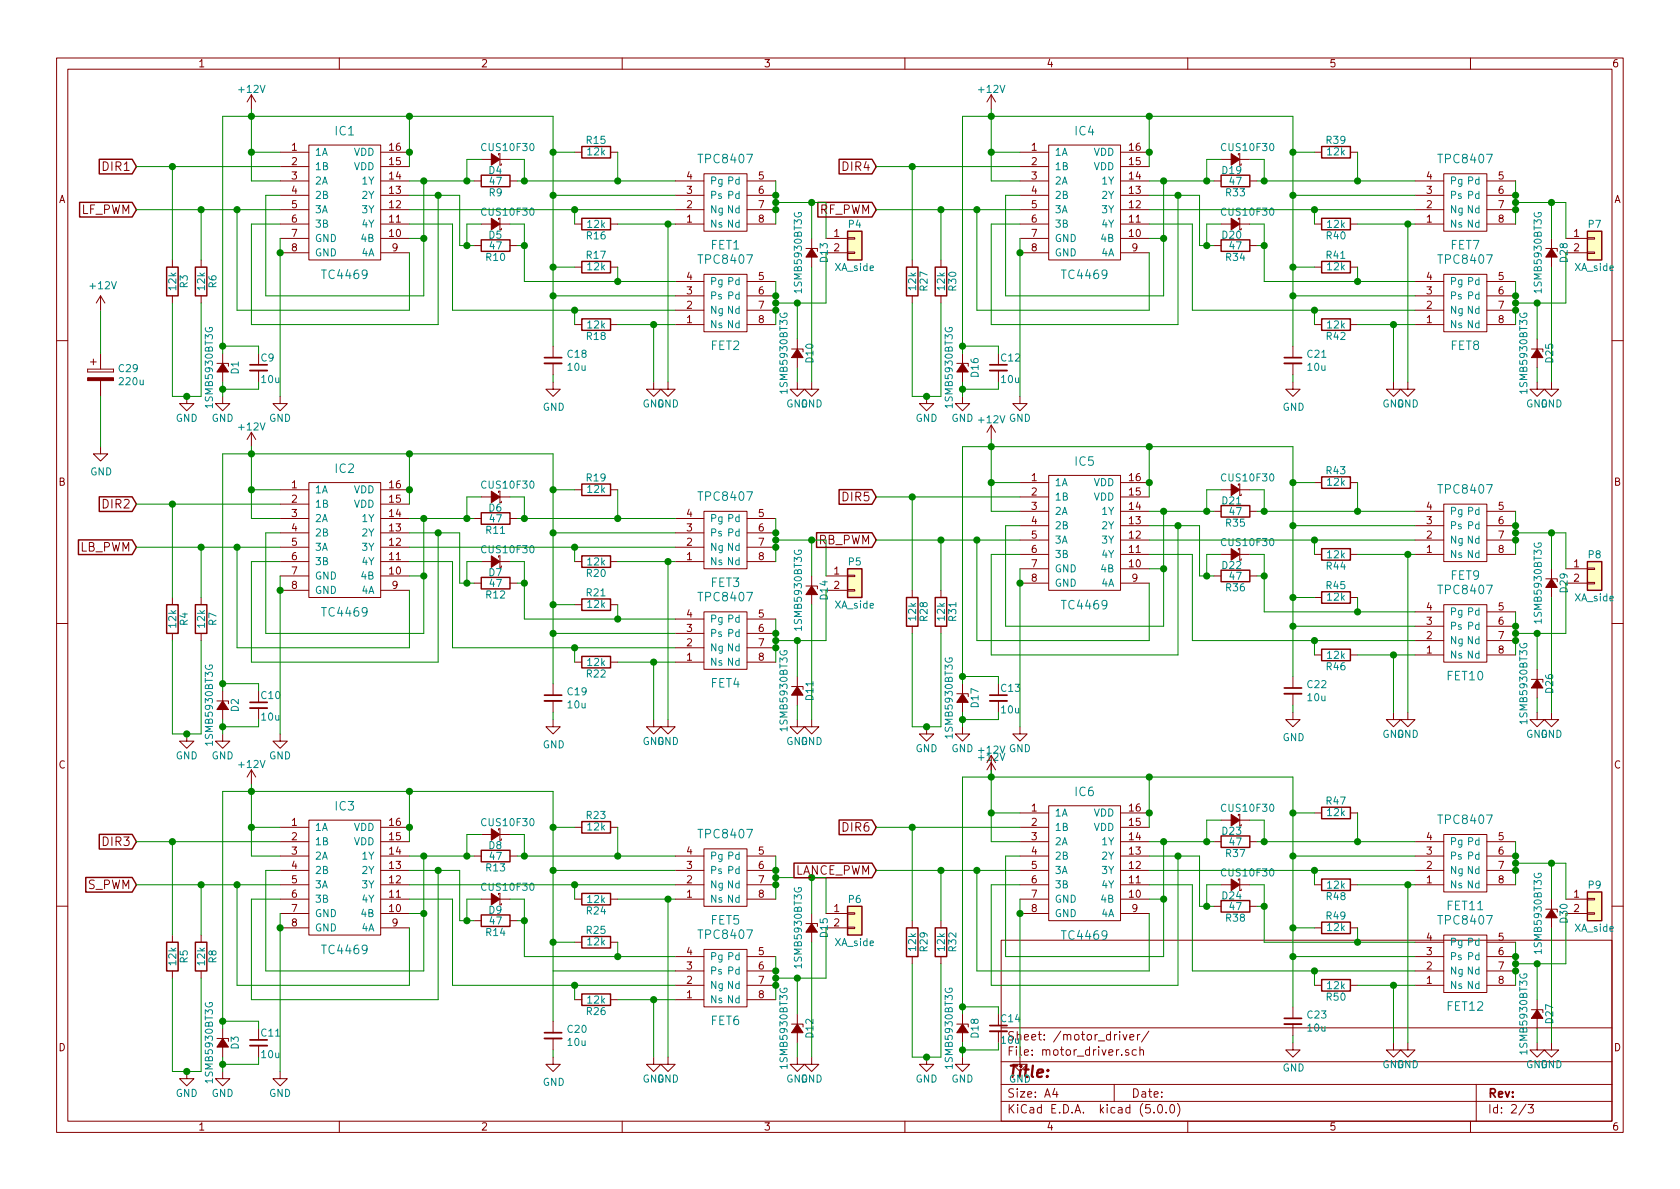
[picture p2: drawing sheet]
<svg xmlns="http://www.w3.org/2000/svg" width="297mm" height="210mm" viewBox="0 0 297 210" stroke-linecap="round" stroke-linejoin="round" font-family="sans-serif">
<defs><g id="words">
<text font-size="2.8" fill="#840000" x="178" y="190.5">Title:</text>
<g font-size="2.1" fill="#008484">
<text x="59.3" y="23.9">IC1</text>
<text x="190.1" y="23.9">IC4</text>
<text x="123.8" y="28.9">TPC8407</text>
<text x="254.6" y="28.9">TPC8407</text>
<text x="123.8" y="46.7">TPC8407</text>
<text x="125.7" y="44.1">FET1</text>
<text x="254.6" y="46.7">TPC8407</text>
<text x="256.5" y="44.1">FET7</text>
<text x="57.2" y="49.3">TC4469</text>
<text x="188" y="49.3">TC4469</text>
<text x="125.7" y="61.9">FET2</text>
<text x="256.5" y="61.9">FET8</text>
<text x="59.3" y="83.6">IC2</text>
<text x="190.1" y="82.4">IC5</text>
<text x="123.8" y="88.6">TPC8407</text>
<text x="254.6" y="87.3">TPC8407</text>
<text x="123.8" y="106.3">TPC8407</text>
<text x="125.7" y="103.8">FET3</text>
<text x="188" y="107.8">TC4469</text>
<text x="254.6" y="105.1">TPC8407</text>
<text x="256.5" y="102.5">FET9</text>
<text x="57.2" y="109">TC4469</text>
<text x="125.7" y="121.6">FET4</text>
<text x="255.9" y="120.3">FET10</text>
<text x="59.3" y="143.3">IC3</text>
<text x="190.1" y="140.8">IC6</text>
<text x="123.8" y="148.3">TPC8407</text>
<text x="254.6" y="145.7">TPC8407</text>
<text x="255.9" y="161">FET11</text>
<text x="123.8" y="166">TPC8407</text>
<text x="125.7" y="163.5">FET5</text>
<text x="188" y="166.2">TC4469</text>
<text x="254.6" y="163.5">TPC8407</text>
<text x="57.2" y="168.7">TC4469</text>
<text x="255.9" y="178.7">FET12</text>
<text x="125.7" y="181.3">FET6</text>
</g>
<g font-size="2.1" fill="#840000">
<text x="18.4" y="30.2">DIR1</text>
<text x="149.2" y="30.2">DIR4</text>
<text x="14.2" y="37.8">LF_PWM</text>
<text x="144.8" y="37.8">RF_PWM</text>
<text x="18.4" y="89.9">DIR2</text>
<text x="149.2" y="88.6">DIR5</text>
<text x="14" y="97.5">LB_PWM</text>
<text x="144.6" y="96.3">RB_PWM</text>
<text x="18.4" y="149.6">DIR3</text>
<text x="149.2" y="147.1">DIR6</text>
<text x="15.4" y="157.2">S_PWM</text>
<text x="178" y="184">Sheet: /motor_driver/</text>
<text x="178" y="186.7">File: motor_driver.sch</text>
<text x="178" y="196.9">KiCad E.D.A. kicad (5.0.0)</text>
<text x="178" y="194.1">Size: A4</text>
<text x="200" y="194.1">Date:</text>
<text x="263" y="194.1">Rev:</text>
<text x="263" y="196.9">Id: 2/3</text>
</g>
<text font-size="2.1" fill="#008400" x="140.4" y="154.7">LANCE_PWM</text>
<g font-size="1.8" fill="#840000">
<text x="35" y="11.9">1</text>
<text x="85" y="11.9">2</text>
<text x="135" y="11.9">3</text>
<text x="185" y="11.9">4</text>
<text x="235" y="11.9">5</text>
<text x="285" y="11.9">6</text>
<text x="51.6" y="26.7">1</text>
<text x="51.6" y="29.2">2</text>
<text x="68.9" y="29.2">15</text>
<text x="68.9" y="26.7">16</text>
<text x="182.4" y="26.7">1</text>
<text x="182.4" y="29.2">2</text>
<text x="199.7" y="29.2">15</text>
<text x="199.7" y="26.7">16</text>
<text x="10.4" y="35.9">A</text>
<text x="51.6" y="31.7">3</text>
<text x="51.6" y="34.3">4</text>
<text x="68.9" y="34.3">13</text>
<text x="68.9" y="31.7">14</text>
<text x="121.4" y="34.3">3</text>
<text x="121.4" y="31.7">4</text>
<text x="134.1" y="31.7">5</text>
<text x="134.1" y="34.3">6</text>
<text x="182.4" y="31.7">3</text>
<text x="182.4" y="34.3">4</text>
<text x="199.7" y="34.3">13</text>
<text x="199.7" y="31.7">14</text>
<text x="252.2" y="34.3">3</text>
<text x="252.2" y="31.7">4</text>
<text x="264.9" y="31.7">5</text>
<text x="264.9" y="34.3">6</text>
<text x="285.4" y="35.9">A</text>
<text x="51.6" y="36.8">5</text>
<text x="51.6" y="39.4">6</text>
<text x="51.6" y="41.9">7</text>
<text x="68.9" y="41.9">10</text>
<text x="68.9" y="39.4">11</text>
<text x="68.9" y="36.8">12</text>
<text x="121.4" y="39.4">1</text>
<text x="121.4" y="36.8">2</text>
<text x="134.1" y="36.8">7</text>
<text x="134.1" y="39.4">8</text>
<text x="147.5" y="41.9">1</text>
<text x="182.4" y="36.8">5</text>
<text x="182.4" y="39.4">6</text>
<text x="182.4" y="41.9">7</text>
<text x="199.7" y="41.9">10</text>
<text x="199.7" y="39.4">11</text>
<text x="199.7" y="36.8">12</text>
<text x="252.2" y="39.4">1</text>
<text x="252.2" y="36.8">2</text>
<text x="264.9" y="36.8">7</text>
<text x="264.9" y="39.4">8</text>
<text x="278.3" y="41.9">1</text>
<text x="51.6" y="44.4">8</text>
<text x="69.4" y="44.4">9</text>
<text x="147.5" y="44.4">2</text>
<text x="182.4" y="44.4">8</text>
<text x="200.2" y="44.4">9</text>
<text x="278.3" y="44.4">2</text>
<text x="121.4" y="52.1">3</text>
<text x="121.4" y="49.5">4</text>
<text x="134.1" y="49.5">5</text>
<text x="134.1" y="52.1">6</text>
<text x="252.2" y="52.1">3</text>
<text x="252.2" y="49.5">4</text>
<text x="264.9" y="49.5">5</text>
<text x="264.9" y="52.1">6</text>
<text x="121.4" y="57.1">1</text>
<text x="121.4" y="54.6">2</text>
<text x="134.1" y="54.6">7</text>
<text x="134.1" y="57.1">8</text>
<text x="252.2" y="57.1">1</text>
<text x="252.2" y="54.6">2</text>
<text x="264.9" y="54.6">7</text>
<text x="264.9" y="57.1">8</text>
<text x="10.4" y="85.9">B</text>
<text x="51.6" y="86.4">1</text>
<text x="51.6" y="88.9">2</text>
<text x="68.9" y="88.9">15</text>
<text x="68.9" y="86.4">16</text>
<text x="182.4" y="85.1">1</text>
<text x="182.4" y="87.6">2</text>
<text x="199.7" y="87.6">15</text>
<text x="199.7" y="85.1">16</text>
<text x="285.4" y="85.9">B</text>
<text x="51.6" y="91.4">3</text>
<text x="51.6" y="94">4</text>
<text x="68.9" y="94">13</text>
<text x="68.9" y="91.4">14</text>
<text x="121.4" y="94">3</text>
<text x="121.4" y="91.4">4</text>
<text x="134.1" y="91.4">5</text>
<text x="134.1" y="94">6</text>
<text x="182.4" y="90.2">3</text>
<text x="182.4" y="92.7">4</text>
<text x="182.4" y="95.2">5</text>
<text x="199.7" y="95.2">12</text>
<text x="199.7" y="92.7">13</text>
<text x="199.7" y="90.2">14</text>
<text x="252.2" y="95.2">2</text>
<text x="252.2" y="92.7">3</text>
<text x="252.2" y="90.2">4</text>
<text x="264.9" y="90.2">5</text>
<text x="264.9" y="92.7">6</text>
<text x="264.9" y="95.2">7</text>
<text x="51.6" y="96.5">5</text>
<text x="51.6" y="99.1">6</text>
<text x="51.6" y="101.6">7</text>
<text x="68.9" y="101.6">10</text>
<text x="68.9" y="99.1">11</text>
<text x="68.9" y="96.5">12</text>
<text x="121.4" y="99.1">1</text>
<text x="121.4" y="96.5">2</text>
<text x="134.1" y="96.5">7</text>
<text x="134.1" y="99.1">8</text>
<text x="147.5" y="101.6">1</text>
<text x="182.4" y="97.8">6</text>
<text x="182.4" y="100.3">7</text>
<text x="199.7" y="100.3">10</text>
<text x="199.7" y="97.8">11</text>
<text x="252.2" y="97.8">1</text>
<text x="264.9" y="97.8">8</text>
<text x="278.3" y="100.3">1</text>
<text x="51.6" y="104.1">8</text>
<text x="69.4" y="104.1">9</text>
<text x="147.5" y="104.1">2</text>
<text x="182.4" y="102.9">8</text>
<text x="200.2" y="102.9">9</text>
<text x="252.2" y="107.9">4</text>
<text x="264.9" y="107.9">5</text>
<text x="278.3" y="102.9">2</text>
<text x="121.4" y="111.8">3</text>
<text x="121.4" y="109.2">4</text>
<text x="134.1" y="109.2">5</text>
<text x="134.1" y="111.8">6</text>
<text x="252.2" y="113">2</text>
<text x="252.2" y="110.5">3</text>
<text x="264.9" y="110.5">6</text>
<text x="264.9" y="113">7</text>
<text x="121.4" y="116.8">1</text>
<text x="121.4" y="114.3">2</text>
<text x="134.1" y="114.3">7</text>
<text x="134.1" y="116.8">8</text>
<text x="252.2" y="115.6">1</text>
<text x="264.9" y="115.6">8</text>
<text x="10.4" y="135.9">C</text>
<text x="285.4" y="135.9">C</text>
<text x="182.4" y="143.5">1</text>
<text x="199.7" y="143.5">16</text>
<text x="51.6" y="146">1</text>
<text x="51.6" y="148.6">2</text>
<text x="68.9" y="148.6">15</text>
<text x="68.9" y="146">16</text>
<text x="182.4" y="146">2</text>
<text x="182.4" y="148.6">3</text>
<text x="199.7" y="148.6">14</text>
<text x="199.7" y="146">15</text>
<text x="252.2" y="148.6">4</text>
<text x="264.9" y="148.6">5</text>
<text x="51.6" y="151.1">3</text>
<text x="51.6" y="153.7">4</text>
<text x="68.9" y="153.7">13</text>
<text x="68.9" y="151.1">14</text>
<text x="121.4" y="153.7">3</text>
<text x="121.4" y="151.1">4</text>
<text x="134.1" y="151.1">5</text>
<text x="134.1" y="153.7">6</text>
<text x="182.4" y="151.1">4</text>
<text x="182.4" y="153.7">5</text>
<text x="199.7" y="153.7">12</text>
<text x="199.7" y="151.1">13</text>
<text x="252.2" y="153.7">2</text>
<text x="252.2" y="151.1">3</text>
<text x="264.9" y="151.1">6</text>
<text x="264.9" y="153.7">7</text>
<text x="51.6" y="156.2">5</text>
<text x="51.6" y="158.7">6</text>
<text x="51.6" y="161.3">7</text>
<text x="68.9" y="161.3">10</text>
<text x="68.9" y="158.7">11</text>
<text x="68.9" y="156.2">12</text>
<text x="121.4" y="158.7">1</text>
<text x="121.4" y="156.2">2</text>
<text x="134.1" y="156.2">7</text>
<text x="134.1" y="158.7">8</text>
<text x="147.5" y="161.3">1</text>
<text x="182.4" y="156.2">6</text>
<text x="182.4" y="158.7">7</text>
<text x="182.4" y="161.3">8</text>
<text x="199.7" y="158.7">10</text>
<text x="199.7" y="156.2">11</text>
<text x="200.2" y="161.3">9</text>
<text x="252.2" y="156.2">1</text>
<text x="264.9" y="156.2">8</text>
<text x="278.3" y="158.7">1</text>
<text x="278.3" y="161.3">2</text>
<text x="51.6" y="163.8">8</text>
<text x="69.4" y="163.8">9</text>
<text x="147.5" y="163.8">2</text>
<text x="252.2" y="166.4">4</text>
<text x="264.9" y="166.4">5</text>
<text x="121.4" y="174">2</text>
<text x="121.4" y="171.4">3</text>
<text x="121.4" y="168.9">4</text>
<text x="134.1" y="168.9">5</text>
<text x="134.1" y="171.4">6</text>
<text x="134.1" y="174">7</text>
<text x="252.2" y="174">1</text>
<text x="252.2" y="171.4">2</text>
<text x="252.2" y="168.9">3</text>
<text x="264.9" y="168.9">6</text>
<text x="264.9" y="171.4">7</text>
<text x="264.9" y="174">8</text>
<text x="121.4" y="176.5">1</text>
<text x="134.1" y="176.5">8</text>
<text x="10.4" y="185.9">D</text>
<text x="285.4" y="185.9">D</text>
<text x="35" y="199.9">1</text>
<text x="85" y="199.9">2</text>
<text x="135" y="199.9">3</text>
<text x="185" y="199.9">4</text>
<text x="235" y="199.9">5</text>
<text x="285" y="199.9">6</text>
</g>
<g font-size="1.8" fill="#008484">
<text x="42.4" y="16.4">+12V</text>
<text x="173.2" y="16.4">+12V</text>
<text x="55.6" y="27.6">1A</text>
<text x="62.6" y="27.6">VDD</text>
<text x="85.4" y="26.7">CUS10F30</text>
<text x="103.8" y="25.4">R15</text>
<text x="103.9" y="27.5">12k</text>
<text x="186.4" y="27.6">1A</text>
<text x="193.4" y="27.6">VDD</text>
<text x="216.2" y="26.7">CUS10F30</text>
<text x="234.6" y="25.4">R39</text>
<text x="234.7" y="27.5">12k</text>
<text x="55.6" y="30.1">1B</text>
<text x="55.6" y="32.6">2A</text>
<text x="55.6" y="35.2">2B</text>
<text x="62.6" y="30.1">VDD</text>
<text x="64.1" y="35.2">2Y</text>
<text x="64.1" y="32.6">1Y</text>
<text x="86.5" y="30.8">D4</text>
<text x="86.5" y="34.7">R9</text>
<text x="86.7" y="32.7">47</text>
<text x="125.5" y="35.2">Ps</text>
<text x="125.5" y="32.6">Pg Pd</text>
<text x="128.8" y="35.2">Pd</text>
<text x="186.4" y="30.1">1B</text>
<text x="186.4" y="32.6">2A</text>
<text x="186.4" y="35.2">2B</text>
<text x="193.4" y="30.1">VDD</text>
<text x="194.9" y="35.2">2Y</text>
<text x="194.9" y="32.6">1Y</text>
<text x="216.2" y="30.8">D19</text>
<text x="216.8" y="34.7">R33</text>
<text x="217.5" y="32.7">47</text>
<text x="256.3" y="35.2">Ps</text>
<text x="256.3" y="32.6">Pg Pd</text>
<text x="259.6" y="35.2">Pd</text>
<text x="55.6" y="37.7">3A</text>
<text x="55.6" y="40.3">3B</text>
<text x="64.1" y="40.3">4Y</text>
<text x="64.1" y="37.7">3Y</text>
<text x="85.4" y="38.1">CUS10F30</text>
<text x="103.9" y="40.3">12k</text>
<text x="125.5" y="40.3">Ns Nd</text>
<text x="125.5" y="37.7">Ng Nd</text>
<text x="150.1" y="40.3">P4</text>
<text x="186.4" y="37.7">3A</text>
<text x="186.4" y="40.3">3B</text>
<text x="194.9" y="40.3">4Y</text>
<text x="194.9" y="37.7">3Y</text>
<text x="216.2" y="38.1">CUS10F30</text>
<text x="234.7" y="40.3">12k</text>
<text x="256.3" y="40.3">Ns Nd</text>
<text x="256.3" y="37.7">Ng Nd</text>
<text x="280.9" y="40.3">P7</text>
<text x="55.6" y="42.8">GND</text>
<text x="55.6" y="45.3">GND</text>
<text x="64" y="42.8">4B</text>
<text x="64" y="45.3">4A</text>
<text x="86" y="46.1">R10</text>
<text x="86.5" y="42.2">D5</text>
<text x="86.7" y="44.1">47</text>
<text x="103.8" y="45.8">R17</text>
<text x="103.8" y="42.3">R16</text>
<text x="103.9" y="47.8">12k</text>
<text x="146.4" y="46.3" transform="rotate(-90 146.4 46.3)">D13</text>
<text x="147.7" y="47.9">XA_side</text>
<text x="186.4" y="42.8">GND</text>
<text x="186.4" y="45.3">GND</text>
<text x="194.8" y="42.8">4B</text>
<text x="194.8" y="45.3">4A</text>
<text x="216.2" y="42.2">D20</text>
<text x="216.8" y="46.1">R34</text>
<text x="217.5" y="44.1">47</text>
<text x="234.6" y="45.8">R41</text>
<text x="234.6" y="42.3">R40</text>
<text x="234.7" y="47.8">12k</text>
<text x="277.2" y="46.3" transform="rotate(-90 277.2 46.3)">D28</text>
<text x="278.5" y="47.9">XA_side</text>
<text x="16.1" y="51.1">+12V</text>
<text x="31.2" y="51.3" transform="rotate(-90 31.2 51.3)">12k</text>
<text x="33.2" y="50.9" transform="rotate(-90 33.2 50.9)">R3</text>
<text x="36.2" y="51.3" transform="rotate(-90 36.2 51.3)">12k</text>
<text x="38.3" y="50.9" transform="rotate(-90 38.3 50.9)">R6</text>
<text x="125.5" y="53">Ps</text>
<text x="125.5" y="50.4">Pg Pd</text>
<text x="128.8" y="53">Pd</text>
<text x="141.8" y="51.5" transform="rotate(-90 141.8 51.5)">1SMB5930BT3G</text>
<text x="162" y="51.3" transform="rotate(-90 162 51.3)">12k</text>
<text x="164" y="51.4" transform="rotate(-90 164 51.4)">R27</text>
<text x="167.1" y="51.3" transform="rotate(-90 167.1 51.3)">12k</text>
<text x="169.1" y="51.4" transform="rotate(-90 169.1 51.4)">R30</text>
<text x="256.3" y="53">Ps</text>
<text x="256.3" y="50.4">Pg Pd</text>
<text x="259.6" y="53">Pd</text>
<text x="272.6" y="51.5" transform="rotate(-90 272.6 51.5)">1SMB5930BT3G</text>
<text x="103.9" y="58.1">12k</text>
<text x="125.5" y="58">Ns Nd</text>
<text x="125.5" y="55.5">Ng Nd</text>
<text x="234.7" y="58.1">12k</text>
<text x="256.3" y="58">Ns Nd</text>
<text x="256.3" y="55.5">Ng Nd</text>
<text x="21.1" y="65.8">C29</text>
<text x="46.2" y="63.9">C9</text>
<text x="100.4" y="63.3">C18</text>
<text x="100.5" y="65.6">10u</text>
<text x="103.8" y="60.1">R18</text>
<text x="143.8" y="64.1" transform="rotate(-90 143.8 64.1)">D10</text>
<text x="177.1" y="63.9">C12</text>
<text x="231.2" y="63.3">C21</text>
<text x="231.3" y="65.6">10u</text>
<text x="234.6" y="60.1">R42</text>
<text x="274.6" y="64.1" transform="rotate(-90 274.6 64.1)">D25</text>
<text x="21.2" y="68.1">220u</text>
<text x="37.6" y="71.8" transform="rotate(-90 37.6 71.8)">1SMB5930BT3G</text>
<text x="42.2" y="66.1" transform="rotate(-90 42.2 66.1)">D1</text>
<text x="46.3" y="67.7">10u</text>
<text x="139.2" y="69.3" transform="rotate(-90 139.2 69.3)">1SMB5930BT3G</text>
<text x="168.5" y="71.8" transform="rotate(-90 168.5 71.8)">1SMB5930BT3G</text>
<text x="173" y="66.6" transform="rotate(-90 173 66.6)">D16</text>
<text x="177.1" y="67.7">10u</text>
<text x="270.1" y="69.3" transform="rotate(-90 270.1 69.3)">1SMB5930BT3G</text>
<text x="31.1" y="74.6">GND</text>
<text x="37.4" y="74.6">GND</text>
<text x="42.4" y="76.1">+12V</text>
<text x="47.6" y="74.6">GND</text>
<text x="96" y="72.6">GND</text>
<text x="113.6" y="72.1">GND</text>
<text x="116.2" y="72.1">GND</text>
<text x="139" y="72.1">GND</text>
<text x="141.6" y="72.1">GND</text>
<text x="161.9" y="74.6">GND</text>
<text x="168.2" y="74.6">GND +12V GND</text>
<text x="226.8" y="72.6">GND</text>
<text x="244.4" y="72.1">GND</text>
<text x="247" y="72.1">GND</text>
<text x="269.8" y="72.1">GND</text>
<text x="272.4" y="72.1">GND</text>
<text x="234.6" y="83.9">R43</text>
<text x="16" y="84.1">GND</text>
<text x="55.6" y="87.2">1A</text>
<text x="55.6" y="89.8">1B</text>
<text x="62.6" y="89.8">VDD</text>
<text x="62.6" y="87.2">VDD</text>
<text x="85.4" y="86.4">CUS10F30</text>
<text x="103.8" y="85.1">R19</text>
<text x="103.9" y="87.2">12k</text>
<text x="186.4" y="86">1A</text>
<text x="186.4" y="88.5">1B</text>
<text x="193.4" y="88.5">VDD</text>
<text x="193.4" y="86">VDD</text>
<text x="216.2" y="89.2">D21</text>
<text x="216.2" y="85.1">CUS10F30</text>
<text x="234.7" y="85.9">12k</text>
<text x="55.6" y="92.3">2A</text>
<text x="55.6" y="94.9">2B</text>
<text x="64.1" y="94.9">2Y</text>
<text x="64.1" y="92.3">1Y</text>
<text x="86" y="94.4">R11</text>
<text x="86.5" y="90.5">D6</text>
<text x="86.7" y="92.4">47</text>
<text x="125.5" y="94.9">Ps</text>
<text x="125.5" y="92.3">Pg Pd</text>
<text x="128.8" y="94.9">Pd</text>
<text x="186.4" y="91.1">2A</text>
<text x="186.4" y="93.6">2B</text>
<text x="194.9" y="93.6">2Y</text>
<text x="194.9" y="91.1">1Y</text>
<text x="216.8" y="93.1">R35</text>
<text x="217.5" y="91.1">47</text>
<text x="256.3" y="93.6">Ps</text>
<text x="256.3" y="91.1">Pg Pd</text>
<text x="259.6" y="93.6">Pd</text>
<text x="55.6" y="97.4">3A</text>
<text x="55.6" y="99.9">3B</text>
<text x="64.1" y="99.9">4Y</text>
<text x="64.1" y="97.4">3Y</text>
<text x="85.4" y="97.8">CUS10F30</text>
<text x="86.5" y="101.9">D7</text>
<text x="103.9" y="100">12k</text>
<text x="125.5" y="99.9">Ns Nd</text>
<text x="125.5" y="97.4">Ng Nd</text>
<text x="150.1" y="100">P5</text>
<text x="186.4" y="96.1">3A</text>
<text x="186.4" y="98.7">3B</text>
<text x="186.4" y="101.2">GND</text>
<text x="194.8" y="101.2">4B</text>
<text x="194.9" y="98.7">4Y</text>
<text x="194.9" y="96.1">3Y</text>
<text x="216.2" y="100.6">D22</text>
<text x="216.2" y="96.6">CUS10F30</text>
<text x="234.6" y="100.8">R44</text>
<text x="234.7" y="98.7">12k</text>
<text x="256.3" y="98.7">Ns Nd</text>
<text x="256.3" y="96.1">Ng Nd</text>
<text x="280.9" y="98.7">P8</text>
<text x="55.6" y="102.5">GND</text>
<text x="55.6" y="105">GND</text>
<text x="64" y="102.5">4B</text>
<text x="64" y="105">4A</text>
<text x="86" y="105.8">R12</text>
<text x="86.7" y="103.8">47</text>
<text x="103.8" y="105.5">R21</text>
<text x="103.8" y="102">R20</text>
<text x="103.9" y="107.5">12k</text>
<text x="146.4" y="106" transform="rotate(-90 146.4 106)">D14</text>
<text x="147.7" y="107.6">XA_side</text>
<text x="186.4" y="103.8">GND</text>
<text x="194.8" y="103.8">4A</text>
<text x="216.8" y="104.6">R36</text>
<text x="217.5" y="102.5">47</text>
<text x="234.6" y="104.2">R45</text>
<text x="234.7" y="106.2">12k</text>
<text x="277.2" y="104.7" transform="rotate(-90 277.2 104.7)">D29</text>
<text x="278.5" y="106.3">XA_side</text>
<text x="31.2" y="110.9" transform="rotate(-90 31.2 110.9)">12k</text>
<text x="33.2" y="110.6" transform="rotate(-90 33.2 110.6)">R4</text>
<text x="36.2" y="110.9" transform="rotate(-90 36.2 110.9)">12k</text>
<text x="38.3" y="110.6" transform="rotate(-90 38.3 110.6)">R7</text>
<text x="125.5" y="112.6">Ps</text>
<text x="125.5" y="110.1">Pg Pd</text>
<text x="128.8" y="112.6">Pd</text>
<text x="141.8" y="111.2" transform="rotate(-90 141.8 111.2)">1SMB5930BT3G</text>
<text x="162" y="109.7" transform="rotate(-90 162 109.7)">12k</text>
<text x="164" y="109.8" transform="rotate(-90 164 109.8)">R28</text>
<text x="167.1" y="109.7" transform="rotate(-90 167.1 109.7)">12k</text>
<text x="169.1" y="109.8" transform="rotate(-90 169.1 109.8)">R31</text>
<text x="256.3" y="113.9">Ng Nd</text>
<text x="256.3" y="111.4">Ps</text>
<text x="256.3" y="108.8">Pg Pd</text>
<text x="259.6" y="111.4">Pd</text>
<text x="272.6" y="109.9" transform="rotate(-90 272.6 109.9)">1SMB5930BT3G</text>
<text x="103.8" y="119.8">R22</text>
<text x="103.9" y="117.8">12k</text>
<text x="125.5" y="117.7">Ns Nd</text>
<text x="125.5" y="115.2">Ng Nd</text>
<text x="234.6" y="118.5">R46</text>
<text x="234.7" y="116.5">12k</text>
<text x="256.3" y="116.5">Ns Nd</text>
<text x="42.2" y="125.8" transform="rotate(-90 42.2 125.8)">D2</text>
<text x="46.3" y="123.6">C10</text>
<text x="100.4" y="123">C19</text>
<text x="100.5" y="125.3">10u</text>
<text x="143.8" y="123.8" transform="rotate(-90 143.8 123.8)">D11</text>
<text x="173" y="125.1" transform="rotate(-90 173 125.1)">D17</text>
<text x="177.1" y="122.3">C13</text>
<text x="231.2" y="121.7">C22</text>
<text x="231.3" y="124">10u</text>
<text x="274.6" y="122.5" transform="rotate(-90 274.6 122.5)">D26</text>
<text x="37.6" y="131.5" transform="rotate(-90 37.6 131.5)">1SMB5930BT3G</text>
<text x="46.3" y="127.4">10u</text>
<text x="113.6" y="131.7">GND</text>
<text x="116.2" y="131.7">GND</text>
<text x="139" y="131.7">GND</text>
<text x="139.2" y="129" transform="rotate(-90 139.2 129)">1SMB5930BT3G</text>
<text x="141.6" y="131.7">GND</text>
<text x="168.5" y="130.2" transform="rotate(-90 168.5 130.2)">1SMB5930BT3G</text>
<text x="177.1" y="126.2">10u</text>
<text x="226.8" y="131.1">GND</text>
<text x="244.4" y="130.5">GND</text>
<text x="247" y="130.5">GND</text>
<text x="269.8" y="130.5">GND</text>
<text x="270.1" y="127.7" transform="rotate(-90 270.1 127.7)">1SMB5930BT3G</text>
<text x="272.4" y="130.5">GND</text>
<text x="31.1" y="134.3">GND</text>
<text x="37.4" y="134.3">GND</text>
<text x="42.4" y="135.8">+12V</text>
<text x="47.6" y="134.3">GND</text>
<text x="96" y="132.3">GND</text>
<text x="161.9" y="133">GND</text>
<text x="168.2" y="133">GND +12V GND</text>
<text x="173.2" y="134.5">+12V</text>
<text x="216.2" y="143.6">CUS10F30</text>
<text x="234.6" y="142.3">R47</text>
<text x="55.6" y="146.9">1A</text>
<text x="55.6" y="149.5">1B</text>
<text x="62.6" y="149.5">VDD</text>
<text x="62.6" y="146.9">VDD</text>
<text x="85.4" y="146.1">CUS10F30</text>
<text x="103.8" y="144.8">R23</text>
<text x="103.9" y="146.9">12k</text>
<text x="186.4" y="144.4">1A</text>
<text x="186.4" y="146.9">1B</text>
<text x="186.4" y="149.5">2A</text>
<text x="193.4" y="146.9">VDD</text>
<text x="193.4" y="144.4">VDD</text>
<text x="194.9" y="149.5">1Y</text>
<text x="216.2" y="147.6">D23</text>
<text x="217.5" y="149.5">47</text>
<text x="234.7" y="144.3">12k</text>
<text x="256.3" y="149.5">Pg Pd</text>
<text x="55.6" y="152">2A</text>
<text x="55.6" y="154.6">2B</text>
<text x="64.1" y="154.6">2Y</text>
<text x="64.1" y="152">1Y</text>
<text x="86" y="154.1">R13</text>
<text x="86.5" y="150.2">D8</text>
<text x="86.7" y="152.1">47</text>
<text x="125.5" y="154.6">Ps</text>
<text x="125.5" y="152">Pg Pd</text>
<text x="128.8" y="154.6">Pd</text>
<text x="186.4" y="152">2B</text>
<text x="186.4" y="154.6">3A</text>
<text x="194.9" y="154.6">3Y</text>
<text x="194.9" y="152">2Y</text>
<text x="216.2" y="155">CUS10F30</text>
<text x="216.8" y="151.6">R37</text>
<text x="256.3" y="154.6">Ng Nd</text>
<text x="256.3" y="152">Ps</text>
<text x="259.6" y="152">Pd</text>
<text x="55.6" y="157.1">3A</text>
<text x="55.6" y="159.6">3B</text>
<text x="64.1" y="159.6">4Y</text>
<text x="64.1" y="157.1">3Y</text>
<text x="85.4" y="157.5">CUS10F30</text>
<text x="86.5" y="161.6">D9</text>
<text x="103.8" y="161.7">R24</text>
<text x="103.9" y="159.7">12k</text>
<text x="125.5" y="159.6">Ns Nd</text>
<text x="125.5" y="157.1">Ng Nd</text>
<text x="150.1" y="159.7">P6</text>
<text x="186.4" y="157.1">3B</text>
<text x="186.4" y="159.6">GND</text>
<text x="194.8" y="159.6">4B</text>
<text x="194.9" y="157.1">4Y</text>
<text x="216.2" y="159">D24</text>
<text x="217.5" y="161">47</text>
<text x="234.6" y="159.2">R48</text>
<text x="234.7" y="157.1">12k</text>
<text x="256.3" y="157.1">Ns Nd</text>
<text x="280.9" y="157.1">P9</text>
<text x="55.6" y="162.2">GND</text>
<text x="55.6" y="164.7">GND</text>
<text x="64" y="162.2">4B</text>
<text x="64" y="164.7">4A</text>
<text x="86" y="165.5">R14</text>
<text x="86.7" y="163.5">47</text>
<text x="103.8" y="165.1">R25</text>
<text x="103.9" y="167.2">12k</text>
<text x="146.4" y="165.7" transform="rotate(-90 146.4 165.7)">D15</text>
<text x="147.7" y="167.3">XA_side</text>
<text x="186.4" y="162.2">GND</text>
<text x="194.8" y="162.2">4A</text>
<text x="216.8" y="163">R38</text>
<text x="234.6" y="162.6">R49</text>
<text x="234.7" y="164.6">12k</text>
<text x="256.3" y="167.3">Pg Pd</text>
<text x="277.2" y="163.2" transform="rotate(-90 277.2 163.2)">D30</text>
<text x="278.5" y="164.8">XA_side</text>
<text x="31.2" y="170.6" transform="rotate(-90 31.2 170.6)">12k</text>
<text x="33.2" y="170.3" transform="rotate(-90 33.2 170.3)">R5</text>
<text x="36.2" y="170.6" transform="rotate(-90 36.2 170.6)">12k</text>
<text x="38.3" y="170.3" transform="rotate(-90 38.3 170.3)">R8</text>
<text x="125.5" y="172.3">Ps</text>
<text x="125.5" y="169.8">Pg Pd</text>
<text x="128.8" y="172.3">Pd</text>
<text x="141.8" y="170.9" transform="rotate(-90 141.8 170.9)">1SMB5930BT3G</text>
<text x="162" y="168.1" transform="rotate(-90 162 168.1)">12k</text>
<text x="164" y="168.2" transform="rotate(-90 164 168.2)">R29</text>
<text x="167.1" y="168.1" transform="rotate(-90 167.1 168.1)">12k</text>
<text x="169.1" y="168.2" transform="rotate(-90 169.1 168.2)">R32</text>
<text x="256.3" y="172.3">Ng Nd</text>
<text x="256.3" y="169.8">Ps</text>
<text x="259.6" y="169.8">Pd</text>
<text x="272.6" y="168.3" transform="rotate(-90 272.6 168.3)">1SMB5930BT3G</text>
<text x="103.8" y="179.5">R26</text>
<text x="103.9" y="177.5">12k</text>
<text x="125.5" y="177.4">Ns Nd</text>
<text x="125.5" y="174.9">Ng Nd</text>
<text x="234.6" y="177">R50</text>
<text x="234.7" y="174.9">12k</text>
<text x="256.3" y="174.9">Ns Nd</text>
<text x="42.2" y="185.5" transform="rotate(-90 42.2 185.5)">D3</text>
<text x="46.3" y="183.3">C11</text>
<text x="100.4" y="182.6">C20</text>
<text x="100.5" y="185">10u</text>
<text x="143.8" y="183.5" transform="rotate(-90 143.8 183.5)">D12</text>
<text x="173" y="183.5" transform="rotate(-90 173 183.5)">D18</text>
<text x="177.1" y="180.8">C14</text>
<text x="177.1" y="184.6">10u</text>
<text x="231.2" y="180.1">C23</text>
<text x="231.3" y="182.4">10u</text>
<text x="274.6" y="180.9" transform="rotate(-90 274.6 180.9)">D27</text>
<text x="37.6" y="191.2" transform="rotate(-90 37.6 191.2)">1SMB5930BT3G</text>
<text x="46.3" y="187.1">10u</text>
<text x="113.6" y="191.4">GND</text>
<text x="116.2" y="191.4">GND</text>
<text x="139" y="191.4">GND</text>
<text x="139.2" y="188.6" transform="rotate(-90 139.2 188.6)">1SMB5930BT3G</text>
<text x="141.6" y="191.4">GND</text>
<text x="161.9" y="191.4">GND</text>
<text x="168.2" y="191.4">GND</text>
<text x="168.5" y="188.6" transform="rotate(-90 168.5 188.6)">1SMB5930BT3G</text>
<text x="178.4" y="191.4">GND</text>
<text x="226.8" y="189.5">GND</text>
<text x="244.4" y="188.9">GND</text>
<text x="247" y="188.9">GND</text>
<text x="269.8" y="188.9">GND</text>
<text x="270.1" y="186.1" transform="rotate(-90 270.1 186.1)">1SMB5930BT3G</text>
<text x="272.4" y="188.9">GND</text>
<text x="31.1" y="194">GND</text>
<text x="37.4" y="194">GND</text>
<text x="47.6" y="194">GND</text>
<text x="96" y="192">GND</text>
</g>
</g></defs>
<g fill="none" stroke="#840000" stroke-width=".18">
<path d="M10 10.3h277v189.9h-277zM12 12.2h273v186.1h-273zM44.4 16.8l-.7 1.2M44.4 16.8v2.5M44.4 16.8l.8 1.2M60 10.3v1.9M110 10.3v1.9M160 10.3v1.9M175.3 16.8l-.8 1.2M175.3 16.8v2.5M175.3 16.8l.7 1.2M210 10.3v1.9"/>
<path d="M260 10.3v1.9M49.5 26.9h5.1M49.5 39.6h5.1M49.5 37.1h5.1M49.5 34.5h5.1M49.5 32h5.1M49.5 29.5h5.1M54.6 25.6h12.7v20.4h-12.7zM67.3 26.9h5.1M67.3 39.6h5.1M67.3 37.1h5.1M67.3 34.5h5.1"/>
<path d="M67.3 32h5.1M67.3 29.5h5.1M83.8 32h1.3M85.1 39.6h5.1M85.1 28.2h5.1M88.1 27.4v-.2h.3v2M88.1 38.9v-.3h.3v2M90.2 32h1.2M101.6 26.9h1.3M101.6 39.6h1.3M107.9 26.9h1.3M107.9 39.6h1.3"/>
<path d="M119.4 39.6h5.1M119.4 37.1h5.1M119.4 34.5h5.1M119.4 32h5.1M124.5 30.7h7.6v10.2h-7.6zM132.1 39.6h5.1M132.1 37.1h5.1M132.1 34.5h5.1M132.1 32h5.1M180.3 26.9h5.1M180.3 39.6h5.1M180.3 37.1h5.1"/>
<path d="M180.3 34.5h5.1M180.3 32h5.1M180.3 29.5h5.1M185.4 25.6h12.7v20.4h-12.7zM198.1 26.9h5.1M198.1 39.6h5.1M198.1 37.1h5.1M198.1 34.5h5.1M198.1 32h5.1M198.1 29.5h5.1M214.6 32h1.3M215.9 39.6h5.1"/>
<path d="M215.9 28.2h5.1M218.9 27.4v-.2h.3v2M218.9 38.9v-.3h.3v2M221 32h1.2M232.4 26.9h1.3M232.4 39.6h1.3M238.8 26.9h1.2M238.8 39.6h1.2M250.2 39.6h5.1M250.2 37.1h5.1M250.2 34.5h5.1M250.2 32h5.1"/>
<path d="M255.3 30.7h7.6v10.2h-7.6zM262.9 39.6h5.1M262.9 37.1h5.1M262.9 34.5h5.1M262.9 32h5.1M17.8 52.3v2.6M17.8 52.3l-.8 1.3M17.8 52.3l.7 1.3M30.5 46v1.2M30.5 52.3v1.3M35.6 46v1.2M35.6 52.3v1.3"/>
<path d="M49.5 42.2h5.1M49.5 44.7h5.1M67.3 42.2h5.1M67.3 44.7h5.1M83.8 43.4h1.3M90.2 43.4h1.2M101.6 57.4h1.3M101.6 47.2h1.3M107.9 57.4h1.3M107.9 47.2h1.3M119.4 57.4h5.1M119.4 54.9h5.1"/>
<path d="M119.4 52.3h5.1M119.4 49.8h5.1M124.5 48.5h7.6v10.2h-7.6zM132.1 57.4h5.1M132.1 54.9h5.1M132.1 52.3h5.1M132.1 49.8h5.1M141 59.9v5.1M142.5 43.9h2v.5M143.5 42.2v5M146 42.2h3.9M146 44.7h3.9"/>
<path d="M149.9 44.6h1.2v.2h-1.2zM149.9 42h1.2v.3h-1.2zM161.3 46v1.2M161.3 52.3v1.3M166.4 46v1.2M166.4 52.3v1.3M180.3 42.2h5.1M180.3 44.7h5.1M198.1 42.2h5.1M198.1 44.7h5.1M214.6 43.4h1.3M221 43.4h1.2"/>
<path d="M232.4 57.4h1.3M232.4 47.2h1.3M238.8 57.4h1.2M238.8 47.2h1.2M250.2 57.4h5.1M250.2 54.9h5.1M250.2 52.3h5.1M250.2 49.8h5.1M255.3 48.5h7.6v10.2h-7.6zM262.9 57.4h5.1M262.9 54.9h5.1M262.9 52.3h5.1"/>
<path d="M262.9 49.8h5.1M271.8 59.9v5.1M273.3 43.9h2v.5M274.3 42.2v5M276.9 42.2h3.8M276.9 44.7h3.8M280.7 44.6h1.2v.2h-1.2zM280.7 42h1.2v.3h-1.2zM10 60.2h2M15.5 65.3v.5zM15.5 65.8h4.6zM15.5 65.3h4.6z"/>
<path d="M16 64h1M16.5 63.5v1M17.8 79v1.3h1.2l-1.2 1.2-1.3-1.2h1.3M17.8 62.5v2.8M17.8 67.3v2.8M20.1 65.3v.5zM33 70.1v1.3h1.3l-1.3 1.2-1.3-1.2h1.3M38.4 64.3h2v.5M39.4 70.1v1.3h1.2l-1.2 1.2-1.3-1.2h1.3M39.4 62.5v5.1M44.4 76.4v2.6M44.4 76.4l-.7 1.3"/>
<path d="M44.4 76.4l.8 1.3M45.7 65.5v2.1M49.5 70.1v1.3h1.3l-1.3 1.2-1.2-1.2h1.2M97.8 67.6v1.2h1.3l-1.3 1.3-1.3-1.3h1.3M97.8 61.2v2M97.8 64.3v2M115.6 67.6v1.2h1.2l-1.2 1.3-1.3-1.3h1.3M118.1 67.6v1.2h1.3l-1.3 1.3-1.3-1.3h1.3M140 61.7h2v.5M141 67.6v1.2h1.2l-1.2 1.3-1.3-1.3h1.3M143.5 67.6v1.2h1.3l-1.3 1.3-1.3-1.3h1.3M163.8 70.1v1.3h1.3l-1.3 1.2-1.2-1.2h1.2"/>
<path d="M169.2 64.3h2v.5M170.2 70.1v1.3h1.2l-1.2 1.2-1.3-1.2h1.3M170.2 62.5v5.1M175.3 75.2v2.5M175.3 75.2l-.8 1.2M175.3 75.2l.7 1.2M176.5 65.5v2.1M180.3 70.1v1.3h1.3l-1.3 1.2-1.2-1.2h1.2M228.6 67.6v1.2h1.3l-1.3 1.3-1.3-1.3h1.3M228.6 61.2v2M228.6 64.3v2M246.4 67.6v1.2h1.2l-1.2 1.3-1.3-1.3h1.3"/>
<path d="M248.9 67.6v1.2h1.3l-1.3 1.3-1.3-1.3h1.3M270.8 61.7h2v.5M271.8 67.6v1.2h1.2l-1.2 1.3-1.3-1.3h1.3M274.3 67.6v1.2h1.3l-1.3 1.3-1.3-1.3h1.3M285 60.2h2M49.5 86.6h5.1M49.5 99.3h5.1M49.5 96.8h5.1M49.5 94.2h5.1M49.5 91.7h5.1M49.5 89.1h5.1M54.6 85.3h12.7v20.4h-12.7z"/>
<path d="M67.3 86.6h5.1M67.3 99.3h5.1M67.3 96.8h5.1M67.3 94.2h5.1M67.3 91.7h5.1M67.3 89.1h5.1M83.8 91.7h1.3M85.1 99.3h5.1M85.1 87.9h5.1M88.1 87.1v-.2h.3v2M88.1 98.5v-.2h.3v2M90.2 91.7h1.2"/>
<path d="M101.6 86.6h1.3M101.6 99.3h1.3M107.9 86.6h1.3M107.9 99.3h1.3M119.4 99.3h5.1M119.4 96.8h5.1M119.4 94.2h5.1M119.4 91.7h5.1M124.5 90.4h7.6v10.2h-7.6zM132.1 99.3h5.1M132.1 96.8h5.1M132.1 94.2h5.1"/>
<path d="M132.1 91.7h5.1M180.3 87.9h5.1M180.3 85.3h5.1M180.3 98h5.1M180.3 95.5h5.1M180.3 93h5.1M180.3 90.4h5.1M185.4 84.1h12.7v20.3h-12.7zM198.1 87.9h5.1M198.1 85.3h5.1M198.1 98h5.1M198.1 95.5h5.1"/>
<path d="M198.1 93h5.1M198.1 90.4h5.1M214.6 90.4h1.3M215.9 86.6h5.1M215.9 98h5.1M218.9 85.8v-.2h.3v2M218.9 97.3v-.3h.3v2.1M221 90.4h1.2M232.4 85.3h1.3M232.4 98h1.3M238.8 85.3h1.2M238.8 98h1.2"/>
<path d="M250.2 98h5.1M250.2 95.5h5.1M250.2 93h5.1M250.2 90.4h5.1M255.3 89.1h7.6v10.2h-7.6zM262.9 98h5.1M262.9 95.5h5.1M262.9 93h5.1M262.9 90.4h5.1M10 110.3h2M30.5 105.7v1.2M30.5 112v1.3"/>
<path d="M35.6 105.7v1.2M35.6 112v1.3M49.5 101.8h5.1M49.5 104.4h5.1M67.3 101.8h5.1M67.3 104.4h5.1M83.8 103.1h1.3M90.2 103.1h1.2M101.6 117.1h1.3M101.6 106.9h1.3M107.9 117.1h1.3M107.9 106.9h1.3"/>
<path d="M119.4 117.1h5.1M119.4 114.5h5.1M119.4 112h5.1M119.4 109.5h5.1M124.5 108.2h7.6v10.2h-7.6zM132.1 117.1h5.1M132.1 114.5h5.1M132.1 112h5.1M132.1 109.5h5.1M141 119.6v5.1M142.5 103.6h2v.5M143.5 101.8v5.1"/>
<path d="M146 101.8h3.9M146 104.4h3.9M149.9 104.3h1.2v.2h-1.2zM149.9 101.7h1.2v.3h-1.2zM161.3 104.4v1.3M161.3 110.7v1.3M166.4 104.4v1.3M166.4 110.7v1.3M180.3 103.1h5.1M180.3 100.6h5.1M198.1 103.1h5.1M198.1 100.6h5.1"/>
<path d="M214.6 101.8h1.3M221 101.8h1.2M228.6 119.6v2.1M232.4 115.8h1.3M232.4 105.7h1.3M238.8 115.8h1.2M238.8 105.7h1.2M250.2 115.8h5.1M250.2 113.3h5.1M250.2 110.7h5.1M250.2 108.2h5.1M255.3 106.9h7.6v10.2h-7.6z"/>
<path d="M262.9 115.8h5.1M262.9 113.3h5.1M262.9 110.7h5.1M262.9 108.2h5.1M271.8 118.4v5M273.3 102.4h2v.5M274.3 100.6v5.1M276.9 103.1h3.8M276.9 100.6h3.8M280.7 103h1.2v.2h-1.2zM280.7 100.5h1.2v.2h-1.2zM285 110.3h2"/>
<path d="M33 129.8v1.3h1.3l-1.3 1.2-1.3-1.2h1.3M38.4 123.9h2v.6M39.4 129.8v1.3h1.2l-1.2 1.2-1.3-1.2h1.3M39.4 122.2v5M44.4 136.1v2.6M44.4 136.1l-.7 1.3M44.4 136.1l.8 1.3M45.7 125.2v2M49.5 129.8v1.3h1.3l-1.3 1.2-1.2-1.2h1.2M97.8 127.2v1.3h1.3l-1.3 1.3-1.3-1.3h1.3M97.8 120.9v2M97.8 123.9v2.1"/>
<path d="M115.6 127.2v1.3h1.2l-1.2 1.3-1.3-1.3h1.3M118.1 127.2v1.3h1.3l-1.3 1.3-1.3-1.3h1.3M140 121.4h2v.5M141 127.2v1.3h1.2l-1.2 1.3-1.3-1.3h1.3M143.5 127.2v1.3h1.3l-1.3 1.3-1.3-1.3h1.3M163.8 128.5v1.3h1.3l-1.3 1.3-1.2-1.3h1.2M169.2 122.7h2v.5M170.2 128.5v1.3h1.2l-1.2 1.3-1.3-1.3h1.3M170.2 120.9v5.1M174.5 136.1l.8-1.2 .7 1.2M175.3 133.6v3.8M176.5 123.9v2.1"/>
<path d="M180.3 128.5v1.3h1.3l-1.3 1.3-1.2-1.3h1.2M228.6 126v1.2h1.3l-1.3 1.3-1.3-1.3h1.3M228.6 122.7v2M246.4 126v1.2h1.2l-1.2 1.3-1.3-1.3h1.3M248.9 126v1.2h1.3l-1.3 1.3-1.3-1.3h1.3M270.8 120.1h2v.5M271.8 126v1.2h1.2l-1.2 1.3-1.3-1.3h1.3M274.3 126v1.2h1.3l-1.3 1.3-1.3-1.3h1.3M49.5 146.3h5.1M49.5 159h5.1M49.5 156.5h5.1M49.5 153.9h5.1"/>
<path d="M49.5 151.4h5.1M49.5 148.8h5.1M54.6 145h12.7v20.3h-12.7zM67.3 146.3h5.1M67.3 159h5.1M67.3 156.5h5.1M67.3 153.9h5.1M67.3 151.4h5.1M67.3 148.8h5.1M83.8 151.4h1.3M85.1 159h5.1M85.1 147.6h5.1"/>
<path d="M88.1 146.8v-.2h.3v2M88.1 158.2v-.2h.3v2M90.2 151.4h1.2M101.6 146.3h1.3M101.6 159h1.3M107.9 146.3h1.3M107.9 159h1.3M119.4 159h5.1M119.4 156.5h5.1M119.4 153.9h5.1M119.4 151.4h5.1M124.5 150.1h7.6v10.2h-7.6z"/>
<path d="M132.1 159h5.1M132.1 156.5h5.1M132.1 153.9h5.1M132.1 151.4h5.1M180.3 146.3h5.1M180.3 159h5.1M180.3 156.5h5.1M180.3 153.9h5.1M180.3 151.4h5.1M180.3 148.8h5.1M180.3 143.8h5.1M185.4 142.5h12.7v20.3h-12.7z"/>
<path d="M198.1 146.3h5.1M198.1 159h5.1M198.1 156.5h5.1M198.1 153.9h5.1M198.1 151.4h5.1M198.1 148.8h5.1M198.1 143.8h5.1M214.6 148.8h1.3M215.9 156.5h5.1M215.9 145h5.1M218.9 144.3v-.3h.3v2M218.9 155.7v-.3h.3v2.1"/>
<path d="M221 148.8h1.2M232.4 156.5h1.3M232.4 143.8h1.3M238.8 156.5h1.2M238.8 143.8h1.2M250.2 156.5h5.1M250.2 153.9h5.1M250.2 151.4h5.1M250.2 148.8h5.1M255.3 147.6h7.6v10.1h-7.6zM262.9 156.5h5.1M262.9 153.9h5.1"/>
<path d="M262.9 151.4h5.1M262.9 148.8h5.1M274.3 159v5.1M276.9 159h3.8M280.7 158.9h1.2v.2h-1.2zM10 160.2h2M30.5 165.3v1.3M30.5 171.7v1.3M35.6 165.3v1.3M35.6 171.7v1.3M49.5 161.5h5.1M49.5 164.1h5.1"/>
<path d="M67.3 161.5h5.1M67.3 164.1h5.1M83.8 162.8h1.3M90.2 162.8h1.2M101.6 176.8h1.3M101.6 166.6h1.3M107.9 176.8h1.3M107.9 166.6h1.3M119.4 176.8h5.1M119.4 174.2h5.1M119.4 171.7h5.1M119.4 169.2h5.1"/>
<path d="M124.5 167.9h7.6v10.1h-7.6zM132.1 176.8h5.1M132.1 174.2h5.1M132.1 171.7h5.1M132.1 169.2h5.1M141 179.3v5.1M142.5 163.3h2v.5M143.5 161.5v5.1M146 161.5h3.9M146 164.1h3.9M149.9 164h1.2v.2h-1.2zM149.9 161.4h1.2v.3h-1.2z"/>
<path d="M161.3 162.8v1.3M161.3 169.2v1.2M166.4 162.8v1.3M166.4 169.2v1.2M170.2 179.3v5.1M177 166.3h108v32h-108zM180.3 161.5h5.1M198.1 161.5h5.1M214.6 160.3h1.3M221 160.3h1.2M228.6 178v2.1M232.4 164.1h1.3"/>
<path d="M232.4 174.2h1.3M238.8 164.1h1.2M238.8 174.2h1.2M250.2 174.2h5.1M250.2 171.7h5.1M250.2 169.2h5.1M250.2 166.6h5.1M255.3 165.3h7.6v10.2h-7.6zM262.9 174.2h5.1M262.9 171.7h5.1M262.9 169.2h5.1M262.9 166.6h5.1"/>
<path d="M270.8 178.6h2v.5M271.8 176.8v5.1M273.3 160.8h2v.5M276.9 161.5h3.8M280.7 161.4h1.2v.3h-1.2zM285 160.2h2M33 189.5v1.2h1.3l-1.3 1.3-1.3-1.3h1.3M38.4 183.6h2v.5M39.4 189.5v1.2h1.2l-1.2 1.3-1.3-1.3h1.3M39.4 181.9v5M45.7 184.9v2M49.5 189.5v1.2h1.3l-1.3 1.3-1.2-1.3h1.2"/>
<path d="M60 198.3v1.9M97.8 186.9v1.3h1.3l-1.3 1.3-1.3-1.3h1.3M97.8 180.6v2M97.8 183.6v2.1M110 198.3v1.9M115.6 186.9v1.3h1.2l-1.2 1.3-1.3-1.3h1.3M118.1 186.9v1.3h1.3l-1.3 1.3-1.3-1.3h1.3M140 181.1h2v.5M141 186.9v1.3h1.2l-1.2 1.3-1.3-1.3h1.3M143.5 186.9v1.3h1.3l-1.3 1.3-1.3-1.3h1.3M160 198.3v1.9M163.8 186.9v1.3h1.3l-1.3 1.3-1.2-1.3h1.2"/>
<path d="M169.2 181.1h2v.5M170.2 186.9v1.3h1.2l-1.2 1.3-1.3-1.3h1.3M176.5 182.4v2M177 194.8h108M177 191.8h108M177 187.8h108M177 181.8h108M180.3 186.9v1.3h1.3l-1.3 1.3-1.2-1.3h1.2M186.5 192.5l-.4 1h1M186.8 193v1M197 191.8v3M198.6 182.9l.3 1 .4-1"/>
<path d="M199.5 185.7l-.3-.1-.2 .2 .1 .2 .4 .2v.3h-.5M199.8 183.4l.7-.1-.1-.3-.4-.1-.2 .2v.7h.6M200.9 185.7l-.4-.1-.3 .3 .1 .6 .2 .1 .4-.1M201.1 182.9v1M201.5 185.7l.3-.1 .3 .1 .1 .9M201.5 182.9l-.4 .3M201.5 185.1v1.5M203.1 182.3l-1.3 2M204 196.7v.1M204.8 195.5l.4-.2a.94 .94 0 0 1 0 1.5 .79 .79 0 0 1-.4-1.3zM206.2 196.7v.1M207 195.4l.3-.1a.94 .94 0 0 1 0 1.5 .82 .82 0 0 1-.3-1.4z"/>
<path d="M208.2 195.1a1.71 1.71 0 0 1 0 2.3M210 198.3v1.9M228.6 184.4v1.3h1.3l-1.3 1.2-1.3-1.2h1.3M228.6 181.1v2M246.4 184.4v1.3h1.2l-1.2 1.2-1.3-1.2h1.3M248.9 184.4v1.3h1.3l-1.3 1.2-1.3-1.2h1.3M260 198.3v1.9M261 191.8v6.5M269.8 195.2l-1.2 2M270.2 195.3h.9l-.5 .6 .4 .1v.7l-.2 .1-.6-.1M271.8 184.4v1.3h1.2l-1.2 1.2-1.3-1.2h1.3M274.3 184.4v1.3h1.3l-1.3 1.2-1.3-1.2h1.3"/>
</g>
<g fill="#840000" stroke="#840000" stroke-width=".18">
<path d="M86.9 27.2l1.5 1-1.5 1z"/>
<path d="M86.9 38.6l1.5 1-1.5 1z"/>
<path d="M39.4 64.3l1 1.5h-2z"/>
<path d="M141 61.7l1 1.5h-2z"/>
<path d="M143.5 43.9l1 1.6h-2z"/>
<path d="M86.9 86.9l1.5 1-1.5 1z"/>
<path d="M86.9 98.3l1.5 1-1.5 1z"/>
<path d="M39.4 123.9l1 1.6h-2z"/>
<path d="M141 121.4l1 1.5h-2z"/>
<path d="M143.5 103.6l1 1.6h-2z"/>
<path d="M86.9 146.6l1.5 1-1.5 1z"/>
<path d="M86.9 158l1.5 1-1.5 1z"/>
<path d="M39.4 183.6l1 1.6h-2z"/>
<path d="M141 181.1l1 1.5h-2z"/>
<path d="M143.5 163.3l1 1.5h-2z"/>
<path d="M217.7 27.2l1.5 1-1.5 1z"/>
<path d="M217.7 38.6l1.5 1-1.5 1z"/>
<path d="M170.2 64.3l1 1.5h-2z"/>
<path d="M271.8 61.7l1 1.5h-2z"/>
<path d="M274.3 43.9l1 1.6h-2z"/>
<path d="M217.7 85.6l1.5 1-1.5 1z"/>
<path d="M217.7 97l1.5 1-1.5 1.1z"/>
<path d="M170.2 122.7l1 1.5h-2z"/>
<path d="M271.8 120.1l1 1.6h-2z"/>
<path d="M274.3 102.4l1 1.5h-2z"/>
<path d="M217.7 144l1.5 1-1.5 1z"/>
<path d="M217.7 155.4l1.5 1.1-1.5 1z"/>
<path d="M170.2 181.1l1 1.5h-2z"/>
<path d="M271.8 178.6l1 1.5h-2z"/>
<path d="M274.3 160.8l1 1.5h-2z"/>
<path d="M15.5 66.8h4.6v.5h-4.6z"/>
</g>
<g fill="none" stroke="#008484" stroke-width=".18">
<path d="M140.5 37.6a.59 .59 0 0 0 .6 .8 .59 .59 0 0 0 .6-.8h-.5v.2M271.3 37.6a.59 .59 0 0 0 .6 .8 .59 .59 0 0 0 .6-.8h-.5v.2M36.4 58a.59 .59 0 0 0 .5 .7 .59 .59 0 0 0 .6-.7l-.5-.1v.2M138 55.4a.59 .59 0 0 0 .5 .8 .59 .59 0 0 0 .6-.8h-.5v.2M167.2 58a.59 .59 0 0 0 .6 .7 .59 .59 0 0 0 .5-.7l-.5-.1v.2M268.8 55.4a.59 .59 0 0 0 .6 .8 .59 .59 0 0 0 .5-.8h-.5v.2M140.5 97.3a.59 .59 0 0 0 .6 .8 .59 .59 0 0 0 .6-.8h-.5v.2M271.3 96.1a.59 .59 0 0 0 .6 .7 .59 .59 0 0 0 .6-.7l-.5-.1v.2M36.4 117.6a.59 .59 0 0 0 .5 .8 .59 .59 0 0 0 .6-.8h-.5v.2M138 115.1a.59 .59 0 0 0 .5 .8 .59 .59 0 0 0 .6-.8h-.5v.2M167.2 116.4a.59 .59 0 0 0 .6 .7 .59 .59 0 0 0 .5-.7l-.5-.1v.3M268.8 113.8a.59 .59 0 0 0 .6 .8 .59 .59 0 0 0 .5-.8h-.5v.2"/>
<path d="M140.5 157a.59 .59 0 0 0 .6 .8 .59 .59 0 0 0 .6-.8h-.5v.2M271.3 154.5a.59 .59 0 0 0 .6 .7 .59 .59 0 0 0 .6-.7l-.5-.1v.3M36.4 177.3a.59 .59 0 0 0 .5 .8 .59 .59 0 0 0 .6-.8h-.5v.2M138 174.8a.59 .59 0 0 0 .5 .7 .59 .59 0 0 0 .6-.7l-.5-.1v.3M167.2 174.8a.59 .59 0 0 0 .6 .7 .59 .59 0 0 0 .5-.7l-.5-.1v.3M268.8 172.3a.59 .59 0 0 0 .6 .7 .59 .59 0 0 0 .5-.7l-.5-.1v.2"/>
</g>
<g fill="none" stroke="#840000" stroke-width=".25">
<path d="M14.1 35.8h9.3l.7 1.3-.7 1.3h-9.3zM17.6 28.2h5.8l.7 1.3-.7 1.3h-5.8zM85.1 31h5.1v2h-5.1zM102.9 25.9h5v2h-5zM102.9 38.6h5v2h-5zM144.6 35.8h9.6l.7 1.3-.7 1.3h-9.6zM148.4 28.2h5.8l.7 1.3-.7 1.3h-5.8zM215.9 31h5.1v2h-5.1zM233.7 25.9h5.1v2h-5.1zM233.7 38.6h5.1v2h-5.1zM29.5 47.2h2v5.1h-2zM34.5 47.2h2.1v5.1h-2.1z"/>
<path d="M85.1 42.4h5.1v2h-5.1zM102.9 56.4h5v2h-5zM102.9 46.2h5v2.1h-5zM149.9 40.9h2.5v5.1h-2.5zM160.3 47.2h2v5.1h-2zM165.4 47.2h2v5.1h-2zM215.9 42.4h5.1v2h-5.1zM233.7 56.4h5.1v2h-5.1zM233.7 46.2h5.1v2.1h-5.1zM280.7 40.9h2.5v5.1h-2.5zM13.9 95.5h9.5l.7 1.3-.7 1.3h-9.5zM17.6 87.9h5.8l.7 1.2-.7 1.3h-5.8z"/>
<path d="M85.1 90.7h5.1v2h-5.1zM102.9 85.6h5v2h-5zM102.9 98.3h5v2h-5zM144.4 94.2h9.8l.7 1.3-.7 1.3h-9.8zM148.4 86.6h5.8l.7 1.3-.7 1.3h-5.8zM215.9 89.4h5.1v2h-5.1zM233.7 84.3h5.1v2.1h-5.1zM233.7 97h5.1v2.1h-5.1zM280.7 99.3h2.5v5.1h-2.5zM29.5 106.9h2v5.1h-2zM34.5 106.9h2.1v5.1h-2.1zM85.1 102.1h5.1v2h-5.1z"/>
<path d="M102.9 116.1h5v2h-5zM102.9 105.9h5v2h-5zM149.9 100.6h2.5v5.1h-2.5zM160.3 105.7h2v5h-2zM165.4 105.7h2v5h-2zM215.9 100.8h5.1v2.1h-5.1zM233.7 114.8h5.1v2h-5.1zM233.7 104.6h5.1v2.1h-5.1zM15.2 155.2h8.2l.7 1.3-.7 1.3h-8.2zM17.6 147.5h5.8l.7 1.3-.7 1.3h-5.8zM85.1 150.4h5.1v2h-5.1zM102.9 145.3h5v2h-5z"/>
<path d="M102.9 158h5v2h-5zM140.4 152.6h13.8l.7 1.3-.7 1.3h-13.8zM148.4 145h5.8l.7 1.3-.7 1.3h-5.8zM215.9 147.8h5.1v2.1h-5.1zM215.9 159.3h5.1v2h-5.1zM233.7 142.7h5.1v2.1h-5.1zM233.7 155.4h5.1v2.1h-5.1zM280.7 157.7h2.5v5.1h-2.5zM29.5 166.6h2v5.1h-2zM34.5 166.6h2.1v5.1h-2.1zM85.1 161.8h5.1v2h-5.1zM102.9 175.8h5v2h-5z"/>
<path d="M102.9 165.6h5v2h-5zM149.9 160.3h2.5v5h-2.5zM160.3 164.1h2v5.1h-2zM165.4 164.1h2v5.1h-2zM233.7 173.2h5.1v2.1h-5.1zM233.7 163.1h5.1v2h-5.1z"/>
</g>
<g fill="#ffffc2" stroke="#ffffc2" stroke-width=".18">
<path d="M149.9 40.9h2.5v5.1h-2.5z"/>
<path d="M149.9 100.6h2.5v5.1h-2.5z"/>
<path d="M149.9 160.3h2.5v5h-2.5z"/>
<path d="M280.7 40.9h2.5v5.1h-2.5z"/>
<path d="M280.7 99.3h2.5v5.1h-2.5z"/>
<path d="M280.7 157.7h2.5v5.1h-2.5z"/>
</g>
<path d="M44.2 65.5h3M96.3 64.3h3M175 65.5h3.1M227.1 64.3h3M44.2 125.2h3M96.3 123.9h3M175 123.9h3.1M227.1 122.7h3M44.2 184.9h3M96.3 183.6h3M175 182.4h3.1M227.1 181.1h3" fill="none" stroke="#840000" stroke-width=".33"/>
<path d="M44.2 64.5h3M96.3 63.2h3M175 64.5h3.1M227.1 63.2h3M44.2 124.2h3M96.3 122.9h3M175 122.9h3.1M227.1 121.7h3M44.2 183.9h3M96.3 182.6h3M175 181.4h3.1M227.1 180.1h3" fill="none" stroke="#840000" stroke-width=".3"/>
<g fill="none" stroke="#008400" stroke-width=".18">
<path d="M44.4 19.3v12.7h5.1M175.3 19.3v12.7h5M24.1 29.5h25.4M24.1 37.1h25.4M30.5 29.5v16.5M35.6 37.1v8.9M41.9 37.1v17.8h30.5v-10.2M44.4 26.9h5.1M72.4 20.6v8.9M72.4 32h11.4M72.4 37.1h47M72.4 34.5h8.9v8.9h2.5"/>
<path d="M72.4 39.6h7.6v15.3h39.4M74.9 32v20.3h-27.9v-17.8h2.5M77.5 34.5v22.9h-33.1v-17.8h5.1M85.1 28.2h-2.6v3.8M85.1 39.6h-2.6v3.8M90.2 28.2h2.5v3.8M90.2 39.6h2.5v10.2h26.7M91.4 32h28M97.8 26.9h3.8M97.8 34.5h21.6M101.6 37.1v2.5M109.2 39.6h10.2"/>
<path d="M109.2 26.9v5.1M118.1 39.6v28M137.2 35.8h8.8v6.4M137.2 32v7.6M143.5 35.8v6.4M154.9 29.5h25.4M154.9 37.1h25.4M161.3 29.5v16.5M166.4 37.1v8.9M172.7 37.1v17.8h30.5v-10.2M175.3 26.9h5M203.2 32h11.4"/>
<path d="M203.2 37.1h47M203.2 34.5h8.9v8.9h2.5M203.2 39.6h7.6v15.3h39.4M203.2 20.6v8.9M205.7 32v20.3h-27.9v-17.8h2.5M208.3 34.5v22.9h-33v-17.8h5M215.9 28.2h-2.5v3.8M215.9 39.6h-2.5v3.8M221 28.2h2.5v3.8M221 39.6h2.5v10.2h26.7M222.2 32h28M228.6 26.9h3.8"/>
<path d="M228.6 34.5h21.6M232.4 37.1v2.5M240 39.6h10.2M240 26.9v5.1M248.9 39.6v28M268 35.8h8.9v6.4M268 32v7.6M274.3 35.8v6.4M17.8 54.9v7.6M30.5 53.6v16.5h5.1v-16.5M49.5 42.2v27.9M72.4 42.2h2.5"/>
<path d="M91.4 43.4h1.3M97.8 52.3h21.6M97.8 47.2h3.8M101.6 54.9v2.5M109.2 57.4h10.2M109.2 47.2v2.6M115.6 57.4v10.2M137.2 49.8v7.6M141 53.6v6.3M143.5 47.2v20.4M146 44.7v8.9h-8.8M161.3 53.6v16.5h5.1v-16.5"/>
<path d="M180.3 42.2v27.9M203.2 42.2h2.5M222.2 43.4h1.3M228.6 52.3h21.6M228.6 47.2h3.8M232.4 54.9v2.5M240 57.4h10.2M240 47.2v2.6M246.4 57.4v10.2M268 49.8v7.6M271.8 53.6v6.3M274.3 47.2v20.4"/>
<path d="M276.9 44.7v8.9h-8.9M17.8 70.1v8.9M39.4 67.6v2.5M39.4 61.2h6.3v1.3M44.4 79v12.7h5.1M45.7 67.6v1.2h-6.3M97.8 61.2v-40.6h-58.4v41.9M97.8 66.3v1.3M141 65v2.6M170.2 61.2h6.3v1.3M170.2 67.6v2.5M175.3 77.7v12.7h5"/>
<path d="M176.5 67.6v1.2h-6.3M203.2 79v8.9M228.6 61.2v-40.6h-58.4v41.9M228.6 66.3v1.3M271.8 65v2.6M24.1 89.1h25.4M24.1 96.8h25.4M30.5 89.1v16.6M35.6 96.8v8.9M41.9 96.8v17.7h30.5v-10.1M44.4 86.6h5.1M72.4 80.3v8.8"/>
<path d="M72.4 94.2h8.9v8.9h2.5M72.4 99.3h7.6v15.2h39.4M72.4 91.7h11.4M72.4 96.8h47M74.9 91.7v20.3h-27.9v-17.8h2.5M77.5 94.2v22.9h-33.1v-17.8h5.1M85.1 87.9h-2.6v3.8M85.1 99.3h-2.6v3.8M90.2 87.9h2.5v3.8M90.2 99.3h2.5v10.2h26.7M91.4 91.7h28M97.8 86.6h3.8"/>
<path d="M97.8 94.2h21.6M101.6 96.8v2.5M109.2 86.6v5.1M109.2 99.3h10.2M118.1 99.3v27.9M137.2 95.5h8.8v6.3M137.2 91.7v7.6M143.5 95.5v6.3M154.9 87.9h25.4M154.9 95.5h25.4M161.3 87.9v16.5M166.4 95.5v8.9"/>
<path d="M172.7 95.5v17.8h30.5v-10.2M175.3 85.3h5M203.2 93h8.9v8.8h2.5M203.2 95.5h47M203.2 98h7.6v15.3h39.4M203.2 90.4h11.4M205.7 90.4v20.3h-27.9v-17.7h2.5M208.3 93v22.8h-33v-17.8h5M215.9 86.6h-2.5v3.8M215.9 98h-2.5v3.8M221 86.6h2.5v3.8M221 98h2.5v10.2h26.7"/>
<path d="M222.2 90.4h28M228.6 85.3h3.8M228.6 93h21.6M232.4 95.5v2.5M240 85.3v5.1M240 98h10.2M248.9 98v28M268 94.2h8.9v6.4M268 90.4v7.6M274.3 94.2v6.4M30.5 113.3v16.5h5.1v-16.5M49.5 101.8v28"/>
<path d="M72.4 101.8h2.5M91.4 103.1h1.3M97.8 112h21.6M97.8 106.9h3.8M101.6 114.5v2.6M109.2 106.9v2.6M109.2 117.1h10.2M115.6 117.1v10.1M137.2 109.5v7.6M141 113.3v6.3M143.5 106.9v20.3M146 104.4v8.9h-8.8"/>
<path d="M161.3 112v16.5h5.1v-16.5M170.2 119.6h6.3v1.3M180.3 100.6v27.9M203.2 100.6h2.5M222.2 101.8h1.3M228.6 119.6v-40.6h-58.4v41.9M228.6 110.7h21.6M228.6 105.7h3.8M232.4 113.3v2.5M240 105.7v2.5M240 115.8h10.2M246.4 115.8v10.2"/>
<path d="M268 108.2v7.6M271.8 112v6.4M274.3 105.7v20.3M276.9 103.1v8.9h-8.9M39.4 127.2v2.6M39.4 120.9h6.3v1.3M44.4 138.7v12.7h5.1M45.7 127.2v1.3h-6.3M72.4 139.9v8.9M97.8 120.9v-40.6h-58.4v41.9M97.8 126v1.2M141 124.7v2.5"/>
<path d="M170.2 126v2.5M175.3 136.1v12.7h5M176.5 126v1.2h-6.3M203.2 137.4v8.9M228.6 124.7v1.3M271.8 123.4v2.6M24.1 148.8h25.4M24.1 156.5h25.4M30.5 148.8v16.5M35.6 156.5v8.8M41.9 156.5v17.7h30.5v-10.1M44.4 146.3h5.1"/>
<path d="M72.4 153.9h8.9v8.9h2.5M72.4 159h7.6v15.2h39.4M72.4 151.4h11.4M72.4 156.5h47M74.9 151.4v20.3h-27.9v-17.8h2.5M77.5 153.9v22.9h-33.1v-17.8h5.1M85.1 147.6h-2.6v3.8M85.1 159h-2.6v3.8M90.2 147.6h2.5v3.8M90.2 159h2.5v10.2h26.7M91.4 151.4h28M97.8 146.3h3.8"/>
<path d="M97.8 153.9h21.6M101.6 156.5v2.5M109.2 146.3v5.1M109.2 159h10.2M118.1 159v27.9M137.2 151.4v7.6M137.2 155.2h6.3v6.3M146 155.2v6.3M154.9 146.3h25.4M154.9 153.9h25.4M161.3 146.3v16.5M166.4 153.9v8.9"/>
<path d="M172.7 153.9v17.8h30.5v-10.2M175.3 143.8h5M180.3 159v27.9M203.2 151.4h8.9v8.9h2.5M203.2 148.8h11.4M203.2 156.5h7.6v15.2h39.4M203.2 153.9h47M203.2 159h2.5M205.7 148.8v20.4h-27.9v-17.8h2.5M208.3 151.4v22.8h-33v-17.7h5M215.9 156.5h-2.5v3.8M215.9 145h-2.5v3.8"/>
<path d="M221 156.5h2.5v10.1h26.7M221 145h2.5v3.8M222.2 148.8h28M228.6 151.4h21.6M228.6 143.8h3.8M232.4 153.9v2.6M240 156.5h10.2M240 143.8v5M248.9 156.5v27.9M268 152.6h8.9v6.4M268 148.8v7.7M274.3 152.6v6.4"/>
<path d="M30.5 173v16.5h5.1v-16.5M49.5 161.5v28M72.4 161.5h2.5M91.4 162.8h1.3M97.8 171.7h21.6M97.8 166.6h3.8M101.6 174.2v2.6M109.2 166.6v2.6M109.2 176.8h10.2M115.6 176.8v10.1M137.2 169.2v7.6M141 173v6.3"/>
<path d="M143.5 166.6v20.3M146 164.1v8.9h-8.8M161.3 170.4v16.5h5.1v-16.5M170.2 178h6.3v1.3M222.2 160.3h1.3M228.6 169.2h21.6M228.6 178v-40.6h-58.4v41.9M228.6 164.1h3.8M232.4 171.7v2.5M240 174.2h10.2M240 164.1v2.5M246.4 174.2v10.2"/>
<path d="M268 166.6v7.6M271.8 170.4v6.4M274.3 164.1v20.3M276.9 161.5v8.9h-8.9M39.4 186.9v2.6M39.4 180.6h6.3v1.3M45.7 186.9v1.3h-6.3M97.8 180.6v-40.7h-58.4v42M97.8 185.7v1.2M141 184.4v2.5M170.2 184.4v2.5M176.5 184.4v1.3h-6.3"/>
<path d="M228.6 183.1v1.3M271.8 181.9v2.5"/>
</g>
<g fill="#008400" stroke="#008400" stroke-width=".25">
<circle cx="72.4" cy="26.9" r=".51"/>
<circle cx="72.4" cy="20.6" r=".51"/>
<circle cx="44.5" cy="26.9" r=".51"/>
<circle cx="49.5" cy="44.7" r=".51"/>
<circle cx="33" cy="70.1" r=".51"/>
<circle cx="30.5" cy="29.5" r=".51"/>
<circle cx="35.6" cy="37.1" r=".51"/>
<circle cx="82.6" cy="32" r=".51"/>
<circle cx="92.7" cy="32" r=".51"/>
<circle cx="92.7" cy="43.4" r=".51"/>
<circle cx="82.6" cy="43.4" r=".51"/>
<circle cx="74.9" cy="32" r=".51"/>
<circle cx="74.9" cy="42.2" r=".51"/>
<circle cx="41.9" cy="37.1" r=".51"/>
<circle cx="77.5" cy="34.5" r=".51"/>
<circle cx="97.8" cy="34.5" r=".51"/>
<circle cx="97.8" cy="26.9" r=".51"/>
<circle cx="109.2" cy="32" r=".51"/>
<circle cx="97.8" cy="47.2" r=".51"/>
<circle cx="101.6" cy="37.1" r=".51"/>
<circle cx="101.6" cy="54.9" r=".51"/>
<circle cx="118.1" cy="39.6" r=".51"/>
<circle cx="115.6" cy="57.4" r=".51"/>
<circle cx="137.2" cy="34.5" r=".51"/>
<circle cx="137.2" cy="37.1" r=".51"/>
<circle cx="137.2" cy="54.9" r=".51"/>
<circle cx="137.2" cy="52.3" r=".51"/>
<circle cx="109.2" cy="49.8" r=".51"/>
<circle cx="39.4" cy="61.2" r=".51"/>
<circle cx="39.4" cy="68.8" r=".51"/>
<circle cx="44.5" cy="20.6" r=".51"/>
<circle cx="137.2" cy="35.8" r=".51"/>
<circle cx="137.2" cy="53.6" r=".51"/>
<circle cx="143.5" cy="35.8" r=".51"/>
<circle cx="141" cy="53.6" r=".51"/>
<circle cx="72.4" cy="86.6" r=".51"/>
<circle cx="72.4" cy="80.3" r=".51"/>
<circle cx="44.5" cy="86.6" r=".51"/>
<circle cx="49.5" cy="104.4" r=".51"/>
<circle cx="33" cy="129.8" r=".51"/>
<circle cx="30.5" cy="89.1" r=".51"/>
<circle cx="35.6" cy="96.8" r=".51"/>
<circle cx="82.6" cy="91.7" r=".51"/>
<circle cx="92.7" cy="91.7" r=".51"/>
<circle cx="92.7" cy="103.1" r=".51"/>
<circle cx="82.6" cy="103.1" r=".51"/>
<circle cx="74.9" cy="91.7" r=".51"/>
<circle cx="74.9" cy="101.8" r=".51"/>
<circle cx="41.9" cy="96.8" r=".51"/>
<circle cx="77.5" cy="94.2" r=".51"/>
<circle cx="97.8" cy="94.2" r=".51"/>
<circle cx="97.8" cy="86.6" r=".51"/>
<circle cx="109.2" cy="91.7" r=".51"/>
<circle cx="97.8" cy="106.9" r=".51"/>
<circle cx="101.6" cy="96.8" r=".51"/>
<circle cx="101.6" cy="114.5" r=".51"/>
<circle cx="118.1" cy="99.3" r=".51"/>
<circle cx="115.6" cy="117.1" r=".51"/>
<circle cx="137.2" cy="94.2" r=".51"/>
<circle cx="137.2" cy="96.8" r=".51"/>
<circle cx="137.2" cy="114.5" r=".51"/>
<circle cx="137.2" cy="112" r=".51"/>
<circle cx="109.2" cy="109.5" r=".51"/>
<circle cx="39.4" cy="120.9" r=".51"/>
<circle cx="39.4" cy="128.5" r=".51"/>
<circle cx="44.5" cy="80.3" r=".51"/>
<circle cx="137.2" cy="95.5" r=".51"/>
<circle cx="137.2" cy="113.3" r=".51"/>
<circle cx="143.5" cy="95.5" r=".51"/>
<circle cx="141" cy="113.3" r=".51"/>
<circle cx="72.4" cy="146.3" r=".51"/>
<circle cx="72.4" cy="139.9" r=".51"/>
<circle cx="44.5" cy="146.3" r=".51"/>
<circle cx="49.5" cy="164.1" r=".51"/>
<circle cx="33" cy="189.5" r=".51"/>
<circle cx="30.5" cy="148.8" r=".51"/>
<circle cx="35.6" cy="156.5" r=".51"/>
<circle cx="82.6" cy="151.4" r=".51"/>
<circle cx="92.7" cy="151.4" r=".51"/>
<circle cx="92.7" cy="162.8" r=".51"/>
<circle cx="82.6" cy="162.8" r=".51"/>
<circle cx="74.9" cy="151.4" r=".51"/>
<circle cx="74.9" cy="161.5" r=".51"/>
<circle cx="41.9" cy="156.5" r=".51"/>
<circle cx="77.5" cy="153.9" r=".51"/>
<circle cx="97.8" cy="153.9" r=".51"/>
<circle cx="97.8" cy="146.3" r=".51"/>
<circle cx="109.2" cy="151.4" r=".51"/>
<circle cx="97.8" cy="166.6" r=".51"/>
<circle cx="101.6" cy="156.5" r=".51"/>
<circle cx="101.6" cy="174.2" r=".51"/>
<circle cx="118.1" cy="159" r=".51"/>
<circle cx="115.6" cy="176.8" r=".51"/>
<circle cx="137.2" cy="153.9" r=".51"/>
<circle cx="137.2" cy="156.5" r=".51"/>
<circle cx="137.2" cy="174.2" r=".51"/>
<circle cx="137.2" cy="171.7" r=".51"/>
<circle cx="109.2" cy="169.2" r=".51"/>
<circle cx="39.4" cy="180.6" r=".51"/>
<circle cx="39.4" cy="188.2" r=".51"/>
<circle cx="44.5" cy="139.9" r=".51"/>
<circle cx="137.2" cy="155.2" r=".51"/>
<circle cx="137.2" cy="173" r=".51"/>
<circle cx="143.5" cy="155.2" r=".51"/>
<circle cx="141" cy="173" r=".51"/>
<circle cx="203.2" cy="26.9" r=".51"/>
<circle cx="203.2" cy="20.6" r=".51"/>
<circle cx="175.3" cy="26.9" r=".51"/>
<circle cx="180.3" cy="44.7" r=".51"/>
<circle cx="163.8" cy="70.1" r=".51"/>
<circle cx="161.3" cy="29.5" r=".51"/>
<circle cx="166.4" cy="37.1" r=".51"/>
<circle cx="213.4" cy="32" r=".51"/>
<circle cx="223.5" cy="32" r=".51"/>
<circle cx="223.5" cy="43.4" r=".51"/>
<circle cx="213.4" cy="43.4" r=".51"/>
<circle cx="205.7" cy="32" r=".51"/>
<circle cx="205.7" cy="42.2" r=".51"/>
<circle cx="172.7" cy="37.1" r=".51"/>
<circle cx="208.3" cy="34.5" r=".51"/>
<circle cx="228.6" cy="34.5" r=".51"/>
<circle cx="228.6" cy="26.9" r=".51"/>
<circle cx="240" cy="32" r=".51"/>
<circle cx="228.6" cy="47.2" r=".51"/>
<circle cx="232.4" cy="37.1" r=".51"/>
<circle cx="232.4" cy="54.9" r=".51"/>
<circle cx="248.9" cy="39.6" r=".51"/>
<circle cx="246.4" cy="57.4" r=".51"/>
<circle cx="268" cy="34.5" r=".51"/>
<circle cx="268" cy="37.1" r=".51"/>
<circle cx="268" cy="54.9" r=".51"/>
<circle cx="268" cy="52.3" r=".51"/>
<circle cx="240" cy="49.8" r=".51"/>
<circle cx="170.2" cy="61.2" r=".51"/>
<circle cx="170.2" cy="68.8" r=".51"/>
<circle cx="175.3" cy="20.6" r=".51"/>
<circle cx="268" cy="35.8" r=".51"/>
<circle cx="268" cy="53.6" r=".51"/>
<circle cx="274.3" cy="35.8" r=".51"/>
<circle cx="271.8" cy="53.6" r=".51"/>
<circle cx="203.2" cy="85.3" r=".51"/>
<circle cx="203.2" cy="79" r=".51"/>
<circle cx="175.3" cy="85.3" r=".51"/>
<circle cx="180.3" cy="103.1" r=".51"/>
<circle cx="163.8" cy="128.5" r=".51"/>
<circle cx="161.3" cy="87.9" r=".51"/>
<circle cx="166.4" cy="95.5" r=".51"/>
<circle cx="213.4" cy="90.4" r=".51"/>
<circle cx="223.5" cy="90.4" r=".51"/>
<circle cx="223.5" cy="101.8" r=".51"/>
<circle cx="213.4" cy="101.8" r=".51"/>
<circle cx="205.7" cy="90.4" r=".51"/>
<circle cx="205.7" cy="100.6" r=".51"/>
<circle cx="172.7" cy="95.5" r=".51"/>
<circle cx="208.3" cy="93" r=".51"/>
<circle cx="228.6" cy="93" r=".51"/>
<circle cx="228.6" cy="85.3" r=".51"/>
<circle cx="240" cy="90.4" r=".51"/>
<circle cx="228.6" cy="105.7" r=".51"/>
<circle cx="232.4" cy="95.5" r=".51"/>
<circle cx="232.4" cy="113.3" r=".51"/>
<circle cx="248.9" cy="98" r=".51"/>
<circle cx="246.4" cy="115.8" r=".51"/>
<circle cx="268" cy="93" r=".51"/>
<circle cx="268" cy="95.5" r=".51"/>
<circle cx="268" cy="113.3" r=".51"/>
<circle cx="268" cy="110.7" r=".51"/>
<circle cx="240" cy="108.2" r=".51"/>
<circle cx="170.2" cy="119.6" r=".51"/>
<circle cx="170.2" cy="127.2" r=".51"/>
<circle cx="175.3" cy="79" r=".51"/>
<circle cx="268" cy="94.2" r=".51"/>
<circle cx="268" cy="112" r=".51"/>
<circle cx="274.3" cy="94.2" r=".51"/>
<circle cx="271.8" cy="112" r=".51"/>
<circle cx="203.2" cy="143.8" r=".51"/>
<circle cx="203.2" cy="137.4" r=".51"/>
<circle cx="175.3" cy="143.8" r=".51"/>
<circle cx="180.3" cy="161.5" r=".51"/>
<circle cx="163.8" cy="186.9" r=".51"/>
<circle cx="161.3" cy="146.3" r=".51"/>
<circle cx="166.4" cy="153.9" r=".51"/>
<circle cx="213.4" cy="148.8" r=".51"/>
<circle cx="223.5" cy="148.8" r=".51"/>
<circle cx="223.5" cy="160.3" r=".51"/>
<circle cx="213.4" cy="160.3" r=".51"/>
<circle cx="205.7" cy="148.8" r=".51"/>
<circle cx="205.7" cy="159" r=".51"/>
<circle cx="172.7" cy="153.9" r=".51"/>
<circle cx="208.3" cy="151.4" r=".51"/>
<circle cx="228.6" cy="151.4" r=".51"/>
<circle cx="228.6" cy="143.8" r=".51"/>
<circle cx="240" cy="148.8" r=".51"/>
<circle cx="228.6" cy="164.1" r=".51"/>
<circle cx="232.4" cy="153.9" r=".51"/>
<circle cx="232.4" cy="171.7" r=".51"/>
<circle cx="248.9" cy="156.5" r=".51"/>
<circle cx="246.4" cy="174.2" r=".51"/>
<circle cx="268" cy="151.4" r=".51"/>
<circle cx="268" cy="153.9" r=".51"/>
<circle cx="268" cy="171.7" r=".51"/>
<circle cx="268" cy="169.2" r=".51"/>
<circle cx="240" cy="166.6" r=".51"/>
<circle cx="170.2" cy="178" r=".51"/>
<circle cx="170.2" cy="185.7" r=".51"/>
<circle cx="175.3" cy="137.4" r=".51"/>
<circle cx="268" cy="152.6" r=".51"/>
<circle cx="268" cy="170.4" r=".51"/>
<circle cx="274.3" cy="152.6" r=".51"/>
<circle cx="271.8" cy="170.4" r=".51"/>
<circle cx="97.8" cy="52.3" r=".51"/>
<circle cx="97.8" cy="112" r=".51"/>
<circle cx="228.6" cy="52.3" r=".51"/>
<circle cx="228.6" cy="110.7" r=".51"/>
<circle cx="228.6" cy="169.2" r=".51"/>
</g>
<use href="#words"/>
</svg>
